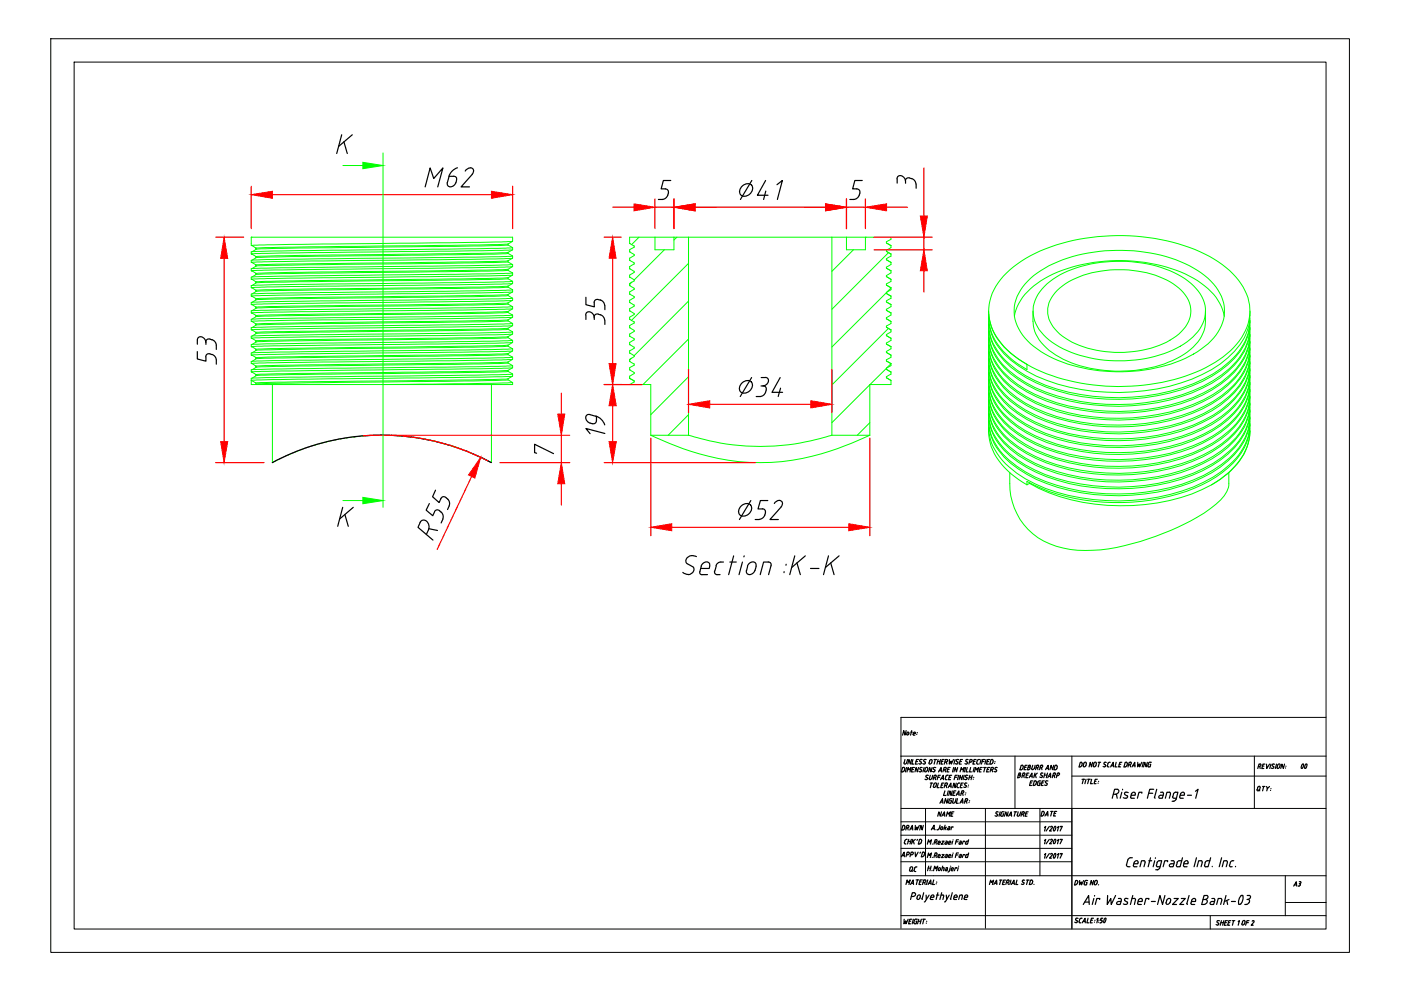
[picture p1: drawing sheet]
<svg xmlns="http://www.w3.org/2000/svg" width="297mm" height="210mm" viewBox="0 0 297 210" stroke-linecap="round" stroke-linejoin="round" font-family="sans-serif">
<!-- layer: 0 -->
<g fill="none" stroke="#0f0" stroke-width=".21">
<path d="M72.7 35.1h8.5M81.2 32.4v75.2M53.3 50.3h.1M53.3 50.3v1.8M53.3 50.3h55.4v.9M54.4 54.6l-1 .6M54.4 56.4l-1 .5M54.4 58.2l-1 .5M54.4 59.9l-1 .6M54.4 52.8l-1 .6M107.7 51.7l-12.1 .3-35.3 .4-5.9 .2-.2 .2M107.7 53.5l-3.3 .2-45.7 .5-4.2 .2h-.3v.2"/>
<path d="M107.7 55.3l-8.1 .2-40.9 .5-4.2 .1-.3 .1v.2M107.7 57.1l-10 .3-40.3 .4-3 .2-.2 .2M107.7 58.9l-10 .2-37.4 .5-5.9 .1-.2 .3M107.7 53.7l1 .6-52.1 .7-3.2 .2h-.1v.4M107.7 51.9l-5.7 .3-38.4 .4-9.2 .2M107.7 53.7l-3 .2-42.9 .5-7.4 .2M107.7 55.5l-53.3 .9M107.7 57.3l-9.2 .3-44.1 .6M107.7 59.1l-9.2 .3-44.1 .5M107.7 55.5l1 .6M107.7 57.3l1 .6M107.7 59.1l1 .5"/>
<path d="M107.7 51.9l1 .6M108.6 52.5l-7.8 .2-46.3 .6-1.2 .1v.4M108.6 56.1l-9.8 .2-43.4 .6h-2l-.1 .1v.4M108.6 57.9l-6 .2-47.2 .5-2 .1-.1 .1v.4M108.6 59.6l-6 .3-48.1 .6h-1.2v.5M108.6 51.2l-6.9 .2-40 .4-8.4 .3 1.1 .6M108.6 54.7l-8.8 .3-33.7 .3-12.8 .3 1.1 .6M108.6 58.3l-46.9 .7-8.4 .2 1.1 .6M108.7 53l-55.4 .8 1.1 .6M108.7 56.5l-8.7 .3-36 .4-10.7 .2 1.1 .6M108.7 52.5v.5M108.7 54.3v.4"/>
<path d="M108.7 56.1v.4M108.7 57.9v.4M108.7 59.6v.5M108.7 53l-1 .5v.2M108.7 54.7l-1 .6v.2M108.7 56.5l-1 .6v.2M108.7 58.3l-1 .6v.2M108.7 51.2l-1 .5v.2M133.5 53.4l1 .6v.2l-1 .5v.5M133.5 53.4h.1M133.5 51.6l1 .6v.2l-1 .6v.4M133.5 51.6h.1"/>
<path d="M133.5 55.2l1 .6v.2l-1 .5v.5M133.5 55.2h.1M133.5 57l1 .5v.2l-1 .6v.5M133.5 57h.1M133.5 58.8l1 .5v.3l-1 .5v.4M133.5 58.8h.1M134 59.8l-.5 .5M135.5 50.3l-1.6 1.6M138.9 50.3v2.7h4v-2.7M140.9 53l-6.4 6.4M143.5 50.3l-.6 .6M146 50.3v42"/>
<path d="M146 55.8l-12.1 12.1M176.4 50.3v42M179.5 50.3v2.7h4v-2.7M180.9 53l-4.5 4.5M183.7 50.3l-.2 .1M187.9 55.1l1 .5M187.9 53.3l1 .5M187.9 58.6l1 .6M187.9 56.9l1 .5M187.9 51.5l1 .6M187.9 51.5v-.2l1-.6v-.4h-55.4v1.3M188.4 53.6l-12 12"/>
<path d="M188.9 53.8v.5l-1 .6v.2M188.9 52.1v.4l-1 .6v.2M188.9 55.6v.5l-1 .5v.3M188.9 57.4v.5l-1 .5v.2M188.9 59.2v.4l-1 .6v.3M212.7 58.5a27.2 27.2 0 0 1 13.6-7.2 44.2 44.2 0 0 1 30.1 3.1 16.7 16.7 0 0 1 8.2 8.7 10.5 10.5 0 0 1-3.1 10.6 29.4 29.4 0 0 1-16.4 7.6 43.8 43.8 0 0 1-26.4-3.5 17.1 17.1 0 0 1-8.5-8.7 10.4 10.4 0 0 1 2.5-10.6zM217.9 59.6a24.4 24.4 0 0 1 14-6.1 35.3 35.3 0 0 1 20.3 2.8 13.2 13.2 0 0 1 7.2 7.9 9.1 9.1 0 0 1-4 9.2 28.2 28.2 0 0 1-16.3 5.4 33 33 0 0 1-18.4-4.3 10.9 10.9 0 0 1-5.7-8.2 8.8 8.8 0 0 1 2.9-6.7zM54.4 61.8l-1 .5M54.4 63.5l-1 .6M54.4 65.3l-1 .6M54.4 67.1l-1 .5M54.4 68.9l-1 .6"/>
<path d="M54.4 70.7l-1 .5M54.4 72.5l-1 .5M54.4 74.3l-1 .5M54.4 76l-1 .6M54.4 77.9l-1 .5M54.4 79.6l-1 .6M107.7 60.7l-12.1 .3-35.3 .3-5.9 .2-.2 .3M107.7 62.4l-8.1 .3-40.9 .5-4.2 .1h-.3v.3M107.7 64.2l-8.1 .3-42.2 .5-3.2 .1v.3M107.7 66l-10 .3-40.3 .5-3 .1-.2 .2M107.7 67.8l-10 .3-37.4 .4-5.9 .2-.2 .2M107.7 69.6l-6.3 .2-45.1 .6h-1.9l-.2 .3"/>
<path d="M107.7 71.4l-8.1 .2-40.9 .5-4.2 .1-.3 .1v.2M107.7 73.2l-50.3 .7-3 .1-.2 .3M107.7 75l-10 .2-40.3 .5-3 .1-.2 .3M107.7 76.8l-12.1 .2-35.3 .4-5.9 .2-.2 .3M107.7 78.5l-6.3 .2-42.7 .5-4.2 .2h-.3v.2M107.7 78.7l1 .6-47.2 .7-8.2 .2v1.3h.7M107.7 75.2v-.2l.9-.6-11 .3-33.7 .3-10.6 .3 1.1 .6M107.7 60.9l-5.7 .2-43.4 .5-4.2 .2M107.7 62.7l-7.4 .2-32.6 .3-13.3 .3M107.7 64.5l-53.3 .8M107.7 66.3l-9.2 .2-44.1 .6M107.7 68l-5.7 .2-47.6 .7"/>
<path d="M107.7 69.8l-5.7 .2-43.4 .5-4.2 .2M107.7 71.6l-7.4 .2-38.5 .5-7.4 .2M107.7 73.4l-53.3 .9M107.7 75.2l-9.2 .2-44.1 .6M107.7 77l-5.7 .2-38.4 .4-9.2 .3M107.7 78.7l-3 .2-42.9 .5-7.4 .2M107.7 60.9l1 .5M107.7 62.7l1 .5M107.7 64.5l1 .5M107.7 66.3l1 .5M107.7 68l1 .6M107.7 69.8l1 .6"/>
<path d="M107.7 71.6l1 .6M107.7 73.4l1 .6M107.7 75.2l1 .5M107.7 77l1 .5M107.7 73.2v.2M108.6 61.4l-7.8 .3-44.2 .5-3.2 .1-.1 .1v.4M108.6 63.2l-52 .8-3.2 .1h-.1v.5M108.6 65l-9.8 .3-43.4 .5-2 .1h-.1v.4M108.6 66.8l-6 .2-47.2 .6-2.1 .1v.5M108.6 68.6l-6 .2-48.1 .6-1.2 .1v.4M108.6 70.4l-7.8 .2-44.2 .5-3.2 .1-.1 .1v.4M108.6 72.2l-9.8 .2-42.2 .5-3.2 .1-.1 .1v.4"/>
<path d="M108.6 74l-9.8 .2-43.4 .5-2 .1h-.1v.5M108.6 75.7l-6 .2-48.1 .6-1.2 .1v.5M108.6 77.5l-7.8 .3-46.3 .5-1.2 .1v.5M108.6 60.1l-6.9 .2-40 .4-8.4 .3 1.1 .6M108.6 63.7l-8.8 .2-35.9 .4-10.6 .3 1.1 .6M108.6 67.3l-13.3 .3-33.6 .3-8.4 .3 1.1 .5M108.6 69l-6.9 .3-41.9 .4-6.5 .2 1.1 .6M108.6 70.8l-8.8 .3-40 .4-6.5 .2 1.1 .6M108.6 72.6l-8.8 .3-35.9 .3-10.6 .3 1.1 .6M108.6 76.2l-6.9 .2-40 .4-8.4 .3 1.1 .6M108.6 78l-6.9 .2-41.9 .5-6.5 .2 1.1 .6M108.6 79.8l-6.4 .2-38.9 .4-10 .2 .9 .6"/>
<path d="M108.7 61.9l-55.4 .9 1.1 .6M108.7 65v.4l-1.8 .2-48.7 .6-4.9 .2 1.1 .5M108.7 79.8l-1 .5v.3l-3 .1-50.3 .7M108.7 61.4v.5M108.7 63.2v.5M108.7 66.8v.5M108.7 68.6v.4M108.7 70.4v.4M108.7 72.2v.4M108.7 74v.4M108.7 75.7v.5M108.7 77.5v.5"/>
<path d="M108.7 79.3v.5M108.7 60.1l-1 .6v.2M108.7 61.9l-1 .5v.3M108.7 63.7l-1 .5v.3M108.7 65.5l-1 .5v.3M108.7 67.3l-1 .5v.2M108.7 69l-1 .6v.2M108.7 70.8l-1 .6v.2M108.7 72.6l-1 .6M108.7 76.2l-1 .6v.2M108.7 78l-1 .5v.2M133.5 62.4l1 .5v.2l-1 .6v.4"/>
<path d="M133.5 60.5l1 .6v.2l-1 .6v.5M133.5 62.4h.1M133.5 60.5l.1 .1M133.5 69.5l1 .6v.2l-1 .5v.5M133.5 73.1l1 .5v.2l-1 .6v.4M133.5 78.4l1 .6v.2l-1 .6v.4M133.5 71.3l1 .5v.3l-1 .5v.5M133.5 64.1l1 .6v.2l-1 .5v.5M133.5 71.3h.1M133.5 67.7l1 .5v.3l-1 .5v.5M133.5 73.1h.1M133.5 74.8l1 .6"/>
<path d="M133.5 74.8l.1 .1M133.5 64.1h.1M133.5 69.5h.1M133.5 67.7h.1M133.5 76.6l1 .6v.2l-1 .6v.4M133.5 78.4h.1M133.5 76.6l.1 .1M133.5 65.9l1 .6v.2l-1 .6v.4M133.5 65.9l.1 .1M133.9 75.9l-.4 .5M134.5 75.4v.2l-1 .6v.4M146 63.8l-11.5 11.6"/>
<path d="M146 71.9l-9.7 9.6M146 79.9l-8 8M187.9 64l1 .6M187.9 62.2l1 .6M187.9 71.2l1 .5M187.9 74.7l1 .6M187.9 72.9l1 .6M187.9 65.8l1 .5M187.9 69.4l1 .5M187.9 76.5l1 .6M187.9 60.5l1 .5M187.9 78.3l1 .6"/>
<path d="M187.9 67.6l1 .6M187.9 78.1v.2M187.9 62.1l-11.5 11.5M187.9 78.1l-3.4 3.4M188.4 69.6l-12 12M188.9 62.8v.4l-1 .6v.2M188.9 61v.4l-1 .6v.2M188.9 71.7v.5l-1 .5v.2M188.9 73.5v.5l-1 .5v.2M188.9 75.3v.4l-1 .6v.2M188.9 64.6v.4l-1 .6v.2M188.9 69.9v.5l-1 .6v.2"/>
<path d="M188.9 68.2v.4l-1 .5v.3M188.9 78.9v.4l-1 .6v.2M188.9 77.1v.4l-1 .6M188.9 66.3v.5l-1 .6v.2M188.9 61.1l-.9 .8M188.9 77.1l-1 1M209.6 66a11.5 11.5 0 0 0 4.7 8.9l3.4 2.4M209.6 66.7a11.2 11.2 0 0 0 4.5 9.2l1.7 1.3 1.9 1.2v-1.1M215.1 67.1a11.3 11.3 0 0 1 5.6-7.6 33.3 33.3 0 0 1 20.8-4 25 25 0 0 1 15.2 6.3 9.7 9.7 0 0 1 2.9 5.3M219 66v2.1a8.9 8.9 0 0 0 4.8 7.2 28 28 0 0 0 19 2.9 18.5 18.5 0 0 0 11.2-5.7 6.8 6.8 0 0 0 1.6-4.4v-2.1M221.4 60.7a20.7 20.7 0 0 1 13.1-5.2 25.7 25.7 0 0 1 17.4 4.1 7.8 7.8 0 0 1 3.6 7.7 11.1 11.1 0 0 1-6.9 7 28.9 28.9 0 0 1-24-.8 9.9 9.9 0 0 1-5.5-6.7 7.2 7.2 0 0 1 2.3-6.1zM224.2 61.6a18.8 18.8 0 0 1 13.1-4.4 20 20 0 0 1 12.7 3.9 5.9 5.9 0 0 1 .5 9.2 18.3 18.3 0 0 1-12.2 4.4 20.4 20.4 0 0 1-13.6-3.9 6 6 0 0 1-2.3-6.6l.5-1.1z"/>
<path d="M265 67.4a11.5 11.5 0 0 1-4.3 9.3 30.4 30.4 0 0 1-15.2 6.8 44.2 44.2 0 0 1-26.1-2.8 17.6 17.6 0 0 1-8.8-7.8 9.5 9.5 0 0 1-1-4.7M265 68.9a11.5 11.5 0 0 1-4.3 9.2 32.8 32.8 0 0 1-17.9 7.3 41.6 41.6 0 0 1-25.4-4.3 15.4 15.4 0 0 1-7.2-7.6 8.1 8.1 0 0 1-.6-3.9M265 70.3a11.5 11.5 0 0 1-4.3 9.3 30.4 30.4 0 0 1-15.2 6.8 44.2 44.2 0 0 1-26.1-2.8 18.1 18.1 0 0 1-8.8-7.8 9.5 9.5 0 0 1-1-4.7M265 71.8a11.5 11.5 0 0 1-4.3 9.3 32.8 32.8 0 0 1-17.9 7.2 41.6 41.6 0 0 1-25.4-4.3 15.4 15.4 0 0 1-7.2-7.5 8.2 8.2 0 0 1-.6-4M265 73.2a11.5 11.5 0 0 1-4.3 9.3 30.4 30.4 0 0 1-15.2 6.9 44.2 44.2 0 0 1-26.1-2.9 17.9 17.9 0 0 1-8.8-7.8 9.1 9.1 0 0 1-1-4.7M265 74.7a11.5 11.5 0 0 1-4.3 9.3 32.8 32.8 0 0 1-17.9 7.2 41.6 41.6 0 0 1-25.4-4.3 15.9 15.9 0 0 1-7.2-7.5 8.2 8.2 0 0 1-.6-4M265 76.2a11.5 11.5 0 0 1-4.3 9.2 30.4 30.4 0 0 1-15.2 6.9 44.2 44.2 0 0 1-26.1-2.8 17.9 17.9 0 0 1-8.8-7.9 9.1 9.1 0 0 1-1-4.7M265 77.6a11.7 11.7 0 0 1-4.3 9.3 32.8 32.8 0 0 1-17.9 7.2 41.6 41.6 0 0 1-25.4-4.3 15.9 15.9 0 0 1-7.2-7.5 8.2 8.2 0 0 1-.6-3.9M265 79.1a11.5 11.5 0 0 1-4.3 9.2 30.4 30.4 0 0 1-15.2 6.9 44.2 44.2 0 0 1-26.1-2.8 17.9 17.9 0 0 1-8.8-7.9 9.1 9.1 0 0 1-1-4.7M265 66a11.9 11.9 0 0 1-4.7 9.9 32.5 32.5 0 0 1-17.6 6.9 41.9 41.9 0 0 1-25-4.1 15.8 15.8 0 0 1-7.2-7.3 9.1 9.1 0 0 1-.9-4.2M265 67.9a12 12 0 0 1-4.7 9.4 33.4 33.4 0 0 1-17.6 7 41.9 41.9 0 0 1-25-4.1 15.2 15.2 0 0 1-7.5-8.1l-.5-1.5-.1-1.9M265 69.4a12 12 0 0 1-4.7 9.4 32.5 32.5 0 0 1-17.6 7 41.9 41.9 0 0 1-25-4.2 15.8 15.8 0 0 1-7.2-7.3 9.1 9.1 0 0 1-.9-4.2"/>
<path d="M265 70.9a12 12 0 0 1-4.7 9.4 33.4 33.4 0 0 1-17.6 6.9 44.2 44.2 0 0 1-23-3.1 18.4 18.4 0 0 1-8.9-7.6 9.4 9.4 0 0 1-1.2-4.9M265 72.3a12 12 0 0 1-4.7 9.4 32.5 32.5 0 0 1-17.6 7 41.9 41.9 0 0 1-25-4.2 15.8 15.8 0 0 1-7.2-7.2 9.1 9.1 0 0 1-.9-4.2M265 73.8a12 12 0 0 1-4.7 9.4 33.4 33.4 0 0 1-17.6 7 44.2 44.2 0 0 1-23-3.2 18.4 18.4 0 0 1-8.9-7.5 9.6 9.6 0 0 1-1.2-5M265 75.3a12 12 0 0 1-4.7 9.3 32.5 32.5 0 0 1-17.6 7 41.9 41.9 0 0 1-25-4.1 15.8 15.8 0 0 1-7.2-7.3 9.1 9.1 0 0 1-.9-4.2M265 76.7a12 12 0 0 1-4.7 9.4 33.4 33.4 0 0 1-17.6 7 44.2 44.2 0 0 1-23-3.1 18.4 18.4 0 0 1-8.9-7.6 9.6 9.6 0 0 1-1.2-5M265 78.2a12 12 0 0 1-4.7 9.3 32.5 32.5 0 0 1-17.6 7 41.9 41.9 0 0 1-25-4.1 15.8 15.8 0 0 1-7.2-7.3 9.1 9.1 0 0 1-.9-4.2M265 79.6a12 12 0 0 1-4.7 9.4 33.4 33.4 0 0 1-17.6 7 44.2 44.2 0 0 1-23-3.1 19 19 0 0 1-8.9-7.6 9.6 9.6 0 0 1-1.2-5M54.2 81.2v.2M54.4 81.4l-.2 .1h26.8M57.8 81.5v16.6a49.4 49.4 0 0 1 46.4 0v-16.6M107.7 80.3l-8.1 .3-35.7 .3-9.7 .3M107.7 80.5l1 .6"/>
<path d="M108.6 81.1l-27.6 .4M108.7 81.1v.4h-27.7M133.5 80.2h.1M133.5 80.2l1 .6M134.5 80.8v.2l-1 .5h4.5v10.8M138 92.3l.4 .2a54.7 54.7 0 0 0 22.8 5.6 55.3 55.3 0 0 0 23.1-5.8h.1M138 92.3h8M146 92.3h.1a49.5 49.5 0 0 0 29.6 .2l.7-.2M146 87.9l-4.3 4.4M176.4 92.3h8M184.4 81.6l-8 8M184.4 89.6l-2.6 2.7"/>
<path d="M187.9 80.1l1 .5M188.9 80.6v.9h-4.5v10.8M209.6 90.6a12.1 12.1 0 0 0 5.5 10.4l2.6 1.8M265 80.5a11.7 11.7 0 0 1-4.3 9.3 32.8 32.8 0 0 1-17.9 7.3 44 44 0 0 1-23.4-3.3 17.6 17.6 0 0 1-8.8-7.8 9.5 9.5 0 0 1-1-4.7M265 82a12.6 12.6 0 0 1-5.9 10.6 37 37 0 0 1-21.8 6.3 39.9 39.9 0 0 1-19.9-4.7 15.4 15.4 0 0 1-7.2-7.5 8.1 8.1 0 0 1-.6-4M265 83.4a11.7 11.7 0 0 1-4.3 9.4 32.8 32.8 0 0 1-17.9 7.2 44 44 0 0 1-23.4-3.3 17.6 17.6 0 0 1-8.8-7.8 9.5 9.5 0 0 1-1-4.7M265 84.9a11.5 11.5 0 0 1-4.3 9.3 32.8 32.8 0 0 1-17.9 7.2 41.6 41.6 0 0 1-25.4-4.3 15.4 15.4 0 0 1-7.2-7.5 8.1 8.1 0 0 1-.6-4M265 86.4a11.5 11.5 0 0 1-4.3 9.2 30.4 30.4 0 0 1-15.2 6.9 44.2 44.2 0 0 1-26.1-2.8 17.6 17.6 0 0 1-8.8-7.9 9.5 9.5 0 0 1-1-4.7M265 87.8a11.5 11.5 0 0 1-4.3 9.3 32.8 32.8 0 0 1-17.9 7.3 41.6 41.6 0 0 1-25.4-4.4 15.4 15.4 0 0 1-7.2-7.5 8.1 8.1 0 0 1-.6-3.9M265 89.3a11.5 11.5 0 0 1-4.3 9.3 30.4 30.4 0 0 1-15.2 6.8 44.2 44.2 0 0 1-26.1-2.8 17.6 17.6 0 0 1-8.8-7.9 9.5 9.5 0 0 1-1-4.7M265 90.8a12.2 12.2 0 0 1-5.4 10.1l-2.7 1.9M265 91.3a11.9 11.9 0 0 1-4.7 9.1l-3.4 2.4"/>
<path d="M265 81.1a12 12 0 0 1-4.7 9.4 31 31 0 0 1-15 6.6 44.6 44.6 0 0 1-25.6-2.8 18.4 18.4 0 0 1-8.9-7.6 9.4 9.4 0 0 1-1.2-4.9M265 82.6a12 12 0 0 1-4.7 9.3 33.4 33.4 0 0 1-17.6 7 42.7 42.7 0 0 1-25-4.1 16.1 16.1 0 0 1-7.2-7.3 9.1 9.1 0 0 1-.9-4.2M265 84a12 12 0 0 1-4.7 9.4 33.4 33.4 0 0 1-17.6 7 41.9 41.9 0 0 1-25-4.2 15.8 15.8 0 0 1-7.2-7.3 9.1 9.1 0 0 1-.9-4.1M265 85.5a12 12 0 0 1-4.7 9.4 33 33 0 0 1-17.6 6.9 41.9 41.9 0 0 1-25-4.1 14.8 14.8 0 0 1-7.5-8.1l-.5-1.5-.1-1.9M265 86.9a12 12 0 0 1-4.7 9.4 33.4 33.4 0 0 1-17.6 7 41.9 41.9 0 0 1-25-4.2 15.8 15.8 0 0 1-7.2-7.2 9.1 9.1 0 0 1-.9-4.2M265 88.4a11.8 11.8 0 0 1-4.7 9.3 32.5 32.5 0 0 1-17.6 7 41.9 41.9 0 0 1-25-4.1 15.8 15.8 0 0 1-7.2-7.3 9.1 9.1 0 0 1-.9-4.2M265 89.8a11.7 11.7 0 0 1-4.7 9.4 32.5 32.5 0 0 1-16.3 6.8 44.1 44.1 0 0 1-24.8-3.2l-1.5-.7v.7M72.7 106.1h8.5M214.1 100.2a15 15 0 0 0 3.8 12 17.3 17.3 0 0 0 13.8 4.5 53 53 0 0 0 22-7 16.5 16.5 0 0 0 6.4-5.5 6.4 6.4 0 0 0 .4-4M218.3 102.5a41.8 41.8 0 0 0 27.1 4.1 36.1 36.1 0 0 0 11.5-3.8M218.3 102.5l-.6 .3M218.3 102.4v.1"/>
</g>
<g fill="none" stroke="#f00" stroke-width=".25">
<path d="M53.3 39.5v9M108.7 39.5v9M195.9 35.6v10.2M45.7 50.3h6M47.5 54.8v38.8M57.8 41.3h46.4M128.1 50.3h3.6M129.9 54.7v22.4M129.9 43.9h4.5M138.9 43.9h4M138.9 42.2v6.3M142.9 42.2v6.3"/>
<path d="M147.4 43.9h27.6M179.5 42.2v6.3M179.5 43.9h4M183.5 42.2v6.3M185.3 50.3h12.4M185.3 53h12.4M188 43.9h4.4M195.9 50.3v2.7M195.9 57.4v4.5M146 78.3v9.2M176.4 78.3v9.2M45.7 98.1h10.3"/>
<path d="M77.1 92.4a49 49 0 0 1 26.4 5.3M82.9 92.3h37.9M106 98.1h14.8M119 83.4v4.4M119 92.3v5.8M128.1 81.5h8.1M128.1 98.1h32.1M129.9 86v7.6M138 92.9v20.7M150.5 85.7h21.4M184.4 92.9v20.7M100 101l-7.3 15.5"/>
<path d="M119 102.6v4.5M142.4 111.8h37.6"/>
</g>
<g fill="#f00" stroke="#f00" stroke-width=".21">
<path d="M46.8 93.6h1.5l-.8 4.5z"/>
<path d="M47.5 50.3l.8 4.5h-1.5z"/>
<path d="M119 98.1l.7 4.5h-1.4z"/>
<path d="M118.3 87.8h1.4l-.7 4.5z"/>
<path d="M101.9 97l-1.2 4.3-1.4-.6z"/>
<path d="M104.2 40.6l4.5 .7-4.5 .7z"/>
<path d="M53.3 41.3l4.5-.7v1.4z"/>
<path d="M138 111.8l4.4-.8v1.5z"/>
<path d="M180 111l4.4 .8-4.4 .7z"/>
<path d="M171.9 85l4.5 .7-4.5 .8z"/>
<path d="M146 85.7l4.5-.7v1.5z"/>
<path d="M195.9 53l.7 4.4h-1.5z"/>
<path d="M195.1 45.8h1.5l-.7 4.5z"/>
<path d="M175 43.2l4.5 .7-4.5 .8z"/>
<path d="M142.9 43.9l4.5-.7v1.5z"/>
<path d="M134.4 43.2l4.5 .7-4.5 .8z"/>
<path d="M183.5 43.9l4.5-.7v1.5z"/>
<path d="M129.1 77.1h1.5l-.7 4.4z"/>
<path d="M129.9 50.3l.7 4.4h-1.5z"/>
<path d="M129.1 93.6h1.6l-.8 4.5z"/>
<path d="M129.9 81.5l.8 4.5h-1.6z"/>
</g>
<g fill="none" stroke="#000" stroke-width=".25">
<path d="M72.4 28.6l-1 4M72.9 30.1l.7 2.5M74.7 28.6l-2.9 2.4M90.1 39.6l1.1-4 .8 2.2 1.9-2.2-1.1 4M96.7 38.7a1.08 1.08 0 0 1-1.8 .7l-.1-.7M96.8 38.3a.61 .61 0 0 0-.1-.7 .61 .61 0 0 0-.6-.2h-.9l-.4 1.3M96.8 38.3l-.1 .4M97 35.6a2.86 2.86 0 0 0-1.8 1.7M99.7 35.6a1.28 1.28 0 0 0-1.1 .7M99.7 35.6a.75 .75 0 0 1 .7 .5 .75 .75 0 0 1-.3 .8l-2.3 2.7h1.7M142.2 38.3h-1.6l-.4 1.7 .8 .1a.77 .77 0 0 1 .7 .4 .77 .77 0 0 1-.1 .9 1.28 1.28 0 0 1-1.2 .9M157.4 39.4a1.19 1.19 0 0 1 1.3-.5 1.19 1.19 0 0 1 .9 1.1 1.66 1.66 0 0 1-2.6 1.3 1.35 1.35 0 0 1 .4-1.9z"/>
<path d="M159.4 38.3l-2.4 4M162.3 38.3l-1.7 3.1h2.2M164.7 39.2l1.2-.9-1.1 4M182.8 38.3h-1.6l-.4 1.7 .8 .1a.77 .77 0 0 1 .7 .4 .77 .77 0 0 1-.1 .9 1.28 1.28 0 0 1-1.2 .9M190.2 37.9a.8 .8 0 0 1 .7-.7 .8 .8 0 0 1 .8 .5l.2 .3 .1 .9M190.2 37.9v.9M192.9 37.7a.66 .66 0 0 0-.9 .7M192.9 37.8l.4 .1M193.3 37.9a1.28 1.28 0 0 1 .9 1.1M194.2 39v.9M139.6 42.3h.9M162.4 40.5l-.5 1.8"/>
<path d="M180.2 42.3h.9M41.8 74.5v1.6l1.9 .5v-.9M41.8 72.1v.9M41.8 72.1a.8 .8 0 0 1 .7-.7 .8 .8 0 0 1 .9 .5l.2 .3 .1 .8M44.5 75a.66 .66 0 0 0-.9 .7M44.5 71.9a.66 .66 0 0 0-.9 .6M44.5 75.1a1.37 1.37 0 0 1 1.4 1.2M44.5 71.9a1.37 1.37 0 0 1 1.4 1.3M45.9 73.2v.9M45.9 76.3v.9M124.2 66.8a.8 .8 0 0 1 .7-.7 .8 .8 0 0 1 .8 .5l.3 .7M124.2 63v1.6l1.8 .5v-.9"/>
<path d="M124.2 66.8v.9M126 67.3v.4M126.9 66.6a.66 .66 0 0 0-.9 .7M126.9 63.5a.66 .66 0 0 0-.9 .7M126.9 66.6l.4 .2M126.9 63.5l.4 .1M127.3 66.7a1.28 1.28 0 0 1 .9 1.2M127.3 63.6a1.28 1.28 0 0 1 .9 1.1M128.2 64.8v.9M128.2 67.9v.9M104.2 98.1a49.1 49.1 0 0 0-46.5 0M113.8 96.1l-.5-.1v-1.8l4.1 2"/>
<path d="M125.1 87.9a.76 .76 0 0 0-.9 .4 .76 .76 0 0 0 .3 1 1.28 1.28 0 0 0 1.9 .2l.1-.3M125.1 87.9l1.2 .4M126.3 88.2l1.2 .7 .7 1.2M126.5 88.3v.9M128.2 91.9l-4-1.1 .9 1.1M157.4 81.1a1.19 1.19 0 0 1 1.3-.4 1.19 1.19 0 0 1 .8 1 1.66 1.66 0 0 1-2.5 1.3 1.35 1.35 0 0 1 .4-1.9zM159.4 80.1l-2.5 4M160.3 84.1h.9M161.3 81.8h.5M161.4 80.1h.9M161.8 81.8a.66 .66 0 0 1 .6 .9M162.3 80a.8 .8 0 0 1 .7 .7 .8 .8 0 0 1-.5 .9l-.7 .2"/>
<path d="M162.4 82.7a1.46 1.46 0 0 1-1.2 1.4M165.4 80.1l-1.7 3.1h2.2M165.5 82.3l-.5 1.8M72.7 107.6l-1.1 4M73.1 109.1l.7 2.5M74.9 107.6l-2.9 2.4M89.1 110.8a1.05 1.05 0 0 1 1.2-.4 1.05 1.05 0 0 1 .7 1.1l-.2 .8M89.1 110.8l-.5 1 3.2 2.7M90.9 112.3l-.5 1M90.9 112.1l1.9 .4M91 106.8l-.6 1.4 1.4 1.1 .3-.8M92.3 103.9l-.6 1.4 1.4 1.3 .4-.9a.66 .66 0 0 1 1.1-.2"/>
<path d="M93.2 108.3a.66 .66 0 0 0-1.1 .2M93.2 108.3a1.38 1.38 0 0 1 .7 1.7M93.9 110.1l-.4 .8M94.6 105.5l.3 .3M94.9 105.8a1.58 1.58 0 0 1 0 2.2M145.8 119.5l1 .6M146.6 117.8a1.04 1.04 0 0 0-1 .6 1.04 1.04 0 0 0 .1 1.1M146.6 117.8l1.1 .2M151.9 120l-.3 1.1M153.4 119.2a1.27 1.27 0 0 0-1.6 .8M154.7 119.2h1.4M155.5 117.9l-1 3.9"/>
<path d="M157.2 107.2a1.19 1.19 0 0 1 1.3-.4 1.19 1.19 0 0 1 .9 1 1.66 1.66 0 0 1-2.6 1.3 1.35 1.35 0 0 1 .4-1.9zM157.4 119.2l-.7 2.6M157.8 117.9l-.1 .2M159.2 106.1l-2.4 4.1M160.1 110.2h.9M161.6 107.9a.66 .66 0 0 1 .7 .9M162.1 109.2a1.28 1.28 0 0 1-1.1 .9M162.3 108.8l-.1 .4M162.8 106.1h-1.6l-.5 1.8h.9M162.9 119.2a.59 .59 0 0 1 .6 .8l-.5 1.8M162.9 119.2h-1l-.7 2.6M164.2 106.8a.89 .89 0 0 1 .8-.7 .89 .89 0 0 1 .9 .7l-.3 .7"/>
<path d="M165.6 107.5l-2.3 2.7h1.7M166.7 119.6l-.1 .2M168.5 117.9l-1.1 3.9M169 119.3l.7 2.5M170.7 117.9l-2.8 2.4M175.7 117.9l-1.1 3.9M176.1 119.3l.7 2.5M177.9 117.9l-2.9 2.4M146.8 120.1a1.05 1.05 0 0 1 .1 1.3 1.05 1.05 0 0 1-1.3 .4l-.8-.4M148.4 121.2a.47 .47 0 0 0 .5 .7M148.6 120.5h1.8a.89 .89 0 0 0-.6-1.4 1.28 1.28 0 0 0-1.1 .9l-.3 1.2M148.9 121.8h1.1"/>
<path d="M151.5 121.1a.59 .59 0 0 0 .6 .7M152.1 121.8h.6M160.3 120a.76 .76 0 0 0-.4-.9 .76 .76 0 0 0-1 .3 2.24 2.24 0 0 0-.5 2.2 1.08 1.08 0 0 0 1.7-.7M160.3 120.1l-.2 .8M166.3 121.2l-.1 .2M171.8 120.5h1.8M192.1 154.9l-.2 1-.3-1-.2 1M192.2 155.6l.2 .2 .3-.2M192.3 155.4l.2-.2 .2 .2M192.3 155.4l-.1 .3M192.7 155.4v.3M193.1 155.2h.3"/>
<path d="M193.3 154.9l-.2 1M193.6 155.7l.1 .1M193.7 155.4l.2-.2 .2 .2M193.7 155.4l-.1 .3M193.7 155.9h.3M194.1 155.4l-.5 .1M194.4 155.7h.1M194.5 155.3v.1M191.6 162.7l.2 .3-.2 .5-.2 .1M191.6 175l.2 .3M191.6 162.7h-.2l-.3 1h.3M191.7 175h-.3l-.3 1 .6-.2 .2-.5"/>
<path d="M191.9 161l-.2 .8M191.9 178.9h.2M192.2 178h.1M192.2 178l-.3 .2-.2 .5 .2 .2M192.2 161.7l-.3 .3-.2-.3M192.2 162.7l-.2 1M192.3 163.7l.2-1 .2 .5 .5-.5-.3 1M192.4 161l-.2 .8M192.5 175.6v.4M192.5 175l.2 .1-.1 .3-.5 .2M192.5 175h-.2l-.3 1M192.5 178.4h.6"/>
<path d="M192.7 178l-.3 .9M192.9 176l.5-1 .1 1M193 175.7h.5M193.2 178l-.3 .9M193.3 161l-.3 1-.3-1-.2 1M193.4 163.2h.3M193.5 178l-.2 .9M193.6 161l-.3 1h.4M193.6 178.4l.2 .5M193.9 162.7h-.4l-.3 1h.4M194.1 175l-.1 1 .4-.7 .1 .7 .4-1M194.1 178l-.7 .6"/>
<path d="M194.2 161.5h.3M194.5 178l-.1 .2M194.7 161h-.4l-.2 1h.4M194.7 162.7l-.2 1-.3-1-.2 1M194.8 163.5l.3 .2M195 161.5l.3 .1M195.2 178l.2 .3M195.2 178h-.2l-.3 .9 .5-.1 .2-.5M195.2 161l-.2 .2 .1 .2M195.3 161l.2 .1M195.3 161.6l-.1 .3h-.4M195.5 162.8l-.5 .1 .4 .4-.3 .3"/>
<path d="M195.8 175l-.3 1-.2-1-.3 1M195.9 161.5l.3 .1M195.9 162.7l-.2 1M196.1 161l-.3 .2 .1 .2M196.1 165.2l.3 .1M196.1 161l.3 .1M196.1 161.6v.3h-.5M196.6 164.4l-.3 .3 .4 .2M196.6 163.4l-.4 .3-.2-.3M196.6 164.4h.2M196.6 164.9l.1 .2-.3 .2M196.6 179l.3-.9 .1 .5 .5-.5-.3 .9"/>
<path d="M196.7 163l-.1-.3h-.2l-.3 .7M196.7 163l-.1 .4M197.1 161.3l-.1 .5M197.2 164.4l-.2 .8 .3 .1 .2-.3M197.2 166h.6M197.5 175.9l.5-.9 .1 .9M197.5 161.7l-.4 .3-.1-.3M197.5 166l-.3 1M197.6 161.3l-.2-.3-.3 .3M197.6 162.7l-.2 1-.3-1-.2 1M197.6 161.3l-.1 .5M197.6 175.7h.5"/>
<path d="M197.7 178.9v.1M197.7 163.5l.3 .2M197.8 164.4l-.2 .7M197.9 166.7v.2l.5-.1 .1-.8-.4 .1-.2 .6M198 163.1l.2 .2M198 161h.6M198.2 163.2v.3l-.2 .1M198.3 164.9v.4M198.3 161l-.3 1M198.3 164.3l.2 .2-.1 .2-.5 .2M198.3 164.4h-.2l-.3 .9M198.4 162.8h-.4l-.1 .3"/>
<path d="M198.4 175.9h.1M198.4 178.6l.1 .4M198.5 178l.2 .1-.1 .3-.5 .2M198.5 178.1h-.2l-.3 .9M198.7 175.9h.2M198.8 161.5h.5M198.8 164.8h.4M198.8 178.8l.2 .2h.3M198.9 161l-.3 1M198.9 178.5l.3-.2 .2 .4h-.5M198.9 166l-.2 1h.4M198.9 178.6v.3"/>
<path d="M199 163.7l.5-1 .1 1M199.2 163.4h.4M199.3 170.3l.5-1 .1 1M199.3 175l-.2 .7-.3 .2M199.4 164.4h-.5l-.2 .9M199.4 165.3l.6-.9v.9M199.4 161l-.2 1M199.4 175.7l.2 .2 .2-.2M199.4 170.1h.5M199.5 175.5l.2-.2 .2 .2M199.5 175.5l-.1 .2M199.6 165.1h.4"/>
<path d="M199.6 166.5h.3M199.6 172.1l-.2 1-.3-1-.3 1M199.6 161.5h.3M199.7 173.1l.6-1v1M199.7 178.4h.5l-.6 .6h.4M199.8 172.8h.5M199.9 175.5v.2M200 163.2h.3M200.1 166h-.4l-.3 1h.5M200.2 161h-.5l-.2 1h.4M200.3 166.5h.2l.2 .5M200.3 167.7l-.3 1h.5"/>
<path d="M200.3 161.6h.3M200.4 163.2l.1 .5M200.4 175l-.3 .9M200.4 175.5l.1 .4M200.4 162.7l.2 .3-.3 .2M200.5 162.7h-.3l-.3 1M200.5 166.5l.3-.1v-.4h-.4l-.2 1M200.5 178.4h.3v.1M200.5 178.7h.3M200.6 161.6l.2-.2 .1-.3-.4-.1-.3 1M200.6 173.1l.3-1 .2 .5 .4-.5-.2 1M200.6 161.6l.2 .4"/>
<path d="M200.7 175.4l-.5 .2M200.8 164.4h.3M200.9 164.3l-.4 .3-.1 .5v.2h.4M200.9 178.6l-.1 .4h-.5l.2-.3M200.9 163.2h.3M201 167l.6-1v1M201 169.3l-.2 1-.3-1-.3 1M201.1 167.7l-.3 1M201.1 175.3h.3l-.1 .6h-.4v-.3h.5M201.1 170l.2 .3M201.2 178.5l.2-.2 .2 .2M201.2 178.6l-.1 .4h.4"/>
<path d="M201.2 166.7h.4M201.3 164.8h.3M201.3 169.6l-.2 .5M201.3 161v1l.3-.6 .1 .6 .5-1M201.4 162.7h-.4l-.2 1h.4M201.6 169.8h.1l-.1 .5h-.2M201.6 169.3l-.4 .3M201.6 178.6v.1h-.5M201.6 169.3h.3M201.7 172.6h.3M201.8 164.4h-.4l-.3 .9h.4M201.9 167.7l-.3 1-.2-1-.3 1"/>
<path d="M202 178.4l-.2 .6M202.1 175.4l-.3-.1-.2 .6M202.1 178.1h.1M202.1 168.1h.4M202.2 169.3l-.2 .8M202.2 162.7l-.3 1M202.2 172.1h-.4l-.2 1h.4M202.4 164.8h.4M202.5 170l-.4 .3-.2-.3M202.5 161l-.3 1M202.7 167.7h-.5l-.2 1h.4M202.7 168.7l.6-1v1"/>
<path d="M202.7 169.3l-.2 .8M202.7 178.5h.4M202.7 166l-.2 1-.3-1-.2 1M202.8 161.5l.3 .3-.3 .2-.3-.1M202.9 168.4h.4M202.9 166.7l.1 .3M203 164.4h-.5l-.2 .9M203 169.3l-.3 1h.5M203 162.7l-.2 1-.3-1-.3 1M203 167h.3M203.2 178.1h-.4l-.3 .9M203.3 164.4l-.3 .9"/>
<path d="M203.3 161.1h-.5v.3M203.3 166h.2M203.3 166l-.3 .3-.1 .5M203.5 170.3l.6-1v1M203.5 178.4h.3v.1M203.6 163.7l.2-1 .2 .5 .4-.5-.2 1M203.6 161.5h.2M203.7 170.1h.4M203.7 166.5h.3M203.8 168.2h.3M203.8 178.7h-.4v.3M203.8 178.6l-.1 .4h-.2"/>
<path d="M204.1 161h-.5l-.2 1h.4M204.1 168.2l.1 .5M204.1 164.4l-.3 .9-.2-.9-.3 .9M204.2 167.6l.2 .3-.4 .3M204.2 167.7h-.3l-.2 1M204.2 166h-.4l-.2 1h.4M204.3 166.9l.3 .1M204.4 164.4l-.2 .9M204.5 178.5v-.1h-.3l-.2 .6M204.5 165.2l.3 .1M204.6 166.4l.2 .2M204.6 169.9h.3"/>
<path d="M204.7 168.5h.1M204.7 178.8l.1 .2M204.7 162.7l-.2 1M204.8 168.1h-.1M204.8 169.9l.3-.2v-.3l-.4-.1-.2 1M204.8 166.5l.1 .3-.3 .1M204.8 161.5l.3 .1v.2l-.2 .2-.3-.1M204.9 169.9l.1 .4M204.9 164.4l-.2 .3 .3 .2M205 164.4h.2M205 164.9v.2l-.2 .2M205 166.1h-.4v.3"/>
<path d="M205.1 162.7l-.3 1h.4M205.2 166.8v.1M205.3 161.1h-.4l-.1 .3M205.3 178.4h-.4l-.2 .4M205.3 166.5h.1M205.4 178.1l-.3 .9h-.2M205.5 170.1v.1M205.5 164.8h.5M205.5 161.6h.3M205.6 169.8h-.1M205.6 164.4l-.2 .9M205.8 161.6l.3-.2v-.3l-.4-.1-.3 1"/>
<path d="M205.8 162.7l-.3 1h.5M206.1 164.4l-.2 .9M206.3 165.2h.1M206.4 161.5h.3M206.5 164.8h-.1M206.6 162.7l-.3 1M206.6 163.7l.3-1 .2 .5 .4-.5-.3 1M206.9 161h-.4l-.2 1h.4M207.2 162h.2M207.7 161l-.5 .3-.1 .4 .1 .3M207.7 163.2h.3M208 161l-.3 1"/>
<path d="M208.2 161.5h.4M208.3 162.7h-.5l-.2 1h.4M208.5 162.7h.6M208.8 161h-.5l-.2 1M208.8 162.7l-.2 1M209.1 161l-.3 1M209.3 161.5h.3M209.3 163.2h.3M209.8 161h-.4l-.3 1h.5M209.9 162.7h-.5l-.3 1h.5M210.3 161l.3 .3M210.3 163.2l.2 .5"/>
<path d="M210.4 161h-.3l-.2 1h.2M210.4 162.7h-.2l-.3 1M210.4 162.7l.2 .1-.1 .3-.5 .1M210.6 161.3l-.2 .6-.3 .1M210.8 163.5l.2 .2M210.9 161.8v.1M211 161.5h.1M211.2 162.7l.2 .1M211.2 162.7l-.3 .3 .4 .3M211.2 172.5l.3 .2M211.2 163.2l.1 .3-.2 .1M211.4 172.1l.2 .1"/>
<path d="M211.4 172.1l-.2 .2v.2M211.5 172.6l-.1 .4-.4-.1M212.1 172.1l-.3 1M212.1 172.8l.2 .3M212.3 172.4l-.1 .4M212.6 172.1l-.3 .3M212.7 172.6h.1l-.1 .5h-.3M212.7 172.1h.2M213.8 172.1l-.3 1-.3-1-.2 1M213.8 173.1l.6-1 .1 1M214 172.8h.4M215 172.1h.6"/>
<path d="M215.3 172.1l-.3 1M215.9 172.1l-.2 .8 .2 .2 .2-.2 .3-.8M215.9 164.3h.3M216.1 164.3l.2 .3-.3 .2M216.2 163.9l.2 .2-.3 .2M216.3 163.9h-.3l-.3 1h.3M216.5 163.2h-.2l.2-.9 .2-.1 .3 .4-.2 .5-.3 .1M216.6 172.6l.5-.1v-.4h-.4l-.2 1M216.7 164.5h.3M216.9 172.6l.1 .5M217.1 164.5v.4M217.1 163.9l.2 .2-.3 .3"/>
<path d="M217.1 163.9h-.2l-.3 1M217.2 162.7h.4M217.5 172.6h.3M217.6 164.3h.3M217.8 162.3h-.4l-.3 .9h.4M218 172.1h-.4l-.3 1h.4M218 162.7h.2M218.2 163.9h-.5l-.2 1h.4M218.2 164.9l.6-1v1M218.2 162.6l.2 .3-.3 .3M218.3 162.2l.2 .3-.3 .2M218.4 162.3h-.3l-.3 .9h.3"/>
<path d="M218.4 164.6h.4M218.5 166h.3M219 165.6h-.5l-.2 .9h.4M219 162.3l-.2 .6M219.4 163.9l-.2 1M219.5 162.3l-.3 .8-.4 .1-.1-.3M219.5 165.5l.2 .2-.1 .5M219.5 165.6h-.2l-.3 .9h.4l.2-.3M219.5 164.3l.2 .6M219.6 162.8h.3M219.9 163.9l-.6 .6M220 162.8l.1 .4"/>
<path d="M220 162.2l.2 .3-.3 .3M220.1 162.3h-.3l-.2 .9M220.1 165.9l-.1 .4M220.4 166h.2l-.2 .5h-.4l-.1-.2M220.5 162.8h.3M220.7 165.6h-.5l-.2 .2M220.8 162.8l.1 .4M220.9 166h.3M220.9 162.2l.2 .3-.4 .3M220.9 162.3h-.2l-.3 .9M220.9 164.5v.3l-.5-.1M221.1 163.9l-.4 .2 .3 .4"/>
<path d="M221.2 172l.2 .2-.1 .5M221.2 172h-.2l-.3 1h.3M221.3 172.7l-.4 .3M221.4 165.6h-.4l-.3 .9h.5M221.4 164.3h.6M221.5 175.4l.2-.2-.2 1M221.5 178.2l.2-.2-.2 .9M221.5 173l.6-1 .1 1M221.5 163.9l-.2 1M221.7 163.2l.5-.9 .1 .9M221.7 172.8h.5M221.8 166l.2 .4-.2 .1-.3-.1"/>
<path d="M221.8 162.9h.5M222.1 163.9l-.3 1M222.1 164.9l.6-1 .1 1M222.2 165.6h-.4l-.1 .3M222.3 164.6h.5M222.5 175.2l-.7 1M222.5 178l-.7 .9M222.7 175.3l.4-.1v.3M222.7 178.1l.4-.1v.3M222.8 172h.5M223 172l-.2 1M223.1 175.6l-.6 .6h.4"/>
<path d="M223.1 178.3l-.6 .6h.4M223.2 164.5h.3M223.4 162.3l-.2 .9-.3-.9-.3 .9M223.5 172.5h.3M223.5 164.5l.1 .4M223.6 163.9l.2 .2-.4 .3M223.6 175.3l-.2 .8M223.6 178l-.2 .8M223.6 163.9h-.2l-.3 1M223.8 175.2l-.2 .1M223.8 178h-.2M223.8 175.3v.5l-.2 .3h-.2"/>
<path d="M223.8 178v.6l-.2 .2h-.2M223.9 162.2l.2 .2v.5M224 162.3h-.3l-.3 .9h.5l.2-.3M224 172h-.4l-.2 1h.4M224 164.5h.3M224.2 175.4l.3-.2-.3 1M224.2 178.2l.3-.2-.3 .9M224.4 163.9l.2 .2-.3 .3M224.5 163.9h-.3l-.2 1M224.8 175.3v-.1h.4l-.4 1M224.8 178.1l.4-.1-.4 .9M229.2 161.6l.3 .3-.2 .5-.3 .2"/>
<path d="M229.2 161.6h-.2l-.2 1h.2M229.4 165.2h.6M229.7 165.2l-.2 1M230.3 165.2l-.3 1M230.3 161.9l-.1-.3-.4 .1-.1 .8 .3 .1 .2-.3M230.3 161.9l-.1 .4M230.6 165.2h.6M230.9 165.2l-.3 1M231.5 165.2l-.3 1h.4M231.7 161.6l-.3 1-.2-1-.3 1M232.1 165.7h.3M232.3 162.3l-.3 .3-.2-.3"/>
<path d="M232.4 161.9v-.3l-.4 .1-.2 .6M232.5 161.9l-.2 .4M232.6 165.2h-.4l-.2 1h.4M232.8 161.6h.6M232.8 166v.1M232.9 165.7h.1M233.1 161.6l-.3 1M233.9 162.5l.3 .1M234.1 162.1l.3 .2-.2 .3M234.3 161.6l.3 .1M234.3 161.6l-.2 .2v.2M234.8 162.3l.1 .3"/>
<path d="M234.9 161.9l-.1 .4M235 162.6h.1M235.2 161.6l-.3 .3M235.2 161.6h.2M235.5 162.6l.5-1 .1 1M235.6 162.3h.5M236.1 168.4h.5M236.7 161.6l-.3 1h.4M236.7 168.4l.2 .8M236.8 167.3l.3 .1a.61 .61 0 0 1 0 .7 .61 .61 0 0 1-.6 .3M236.9 167.3h-.6l-.5 1.9M237.3 162.1h.3"/>
<path d="M237.8 161.6h-.4l-.2 1h.4M237.8 168l-.3 1.2M238 167.3v.2M238.5 168.5l.6 .4a.55 .55 0 0 1-.9 .2M238.8 161.6l.2 .3M238.8 161.6h-.2l-.3 1h.3M239 161.9l-.2 .5-.2 .2M239.2 168.1l-.3-.1a.36 .36 0 0 0-.5 .3l.1 .1M239.3 162.2h.2M239.5 162.1l.3-.1v-.4h-.4l-.2 1M239.6 162.2l.1 .4M239.7 168.9l.1 .3h.7"/>
<path d="M239.9 168.4l-.2 .6M240 162.6l.6-1v1M240.2 162.3h.4M240.7 168.4l-.1-.4a.55 .55 0 0 0-.7 .4M240.7 168.4v.2h-.9M241.2 161.6v1l.4-.6v.6l.5-1M242.1 168.2v-.2h-.6l-.4 1.2M242.4 161.6l-.2 1M243.3 161.6l-.3 1-.3-1-.2 1M243.5 161.9l-.1 .4M243.6 168.2h.8M243.8 162.1h.2l-.1 .5h-.5l-.1-.3"/>
<path d="M243.8 161.6l-.3 .3M243.9 161.6h.2M244.6 167.3h-.8l-.5 1.9M245.3 167.3l-.5 1.7 .1 .2M246.1 168h.5l.1 .3-.3 .9h-.5M246.6 168.6l-.8 .2-.1 .3 .2 .1M247.1 169.2l.3-1.2h.7l.1 .1-.3 1.1M248.5 169.9h.4M248.6 168.9v.1l.3 .2M248.7 168.9l.2-.7 .8-.2-.3 1.5M248.9 169.2h.5M249.3 169.5l-.5 .4"/>
<path d="M250.2 168.6h.9l-.1-.6a.52 .52 0 0 0-.7 .4l-.2 .7 .3 .1M250.4 169.2h.5M251.8 168.6h.8M253.5 167.8l.5-.5-.5 1.9M266.7 167l-.2 .4M266.8 162.5h.3M266.9 167.5l.2 .2M267.1 167.4l-.4 .3-.2-.3M267.1 162.5l.1 .4M267.2 162l.1 .2-.3 .3M267.2 167l-.2-.3-.4 .3M267.2 162h-.3l-.2 .9"/>
<path d="M267.2 167l-.1 .4M267.6 162.4h.4M267.7 166.8h.5M267.9 166.8l-.2 .9M268.2 162h-.4l-.3 .9h.4M268.5 162l.1 .9 .6-.9M268.5 166.8l.2 .4 .5-.4M268.7 167.2l-.1 .5M269.4 167.6h.1M269.5 162l-.3 .9M269.5 167.2h.1M270 162l-.3 .3 .4 .3"/>
<path d="M270 162h.2M270 162.5v.4l-.5-.1M270.7 162l-.3 .9M270.9 162.3l-.1 .4M271.4 162.2l-.2-.2-.3 .2M271.4 162.3l-.3 .6h-.3l-.1-.2M272.3 162l-.2 .9-.3-.9-.3 .9M272.6 162.8v.1M272.6 162.4v.1M276.1 162.9h-.2M276.1 162.9l.3-.6-.1-.3-.3 .3-.1 .6M277.1 162l-.1 .6-.3 .3a.55 .55 0 0 1 .4-.9"/>
<path d="M191.1 181.7l.6-1v1M191.3 181.4h.4M191.7 194.9v1l.3-.7 .1 .7 .4-1M192.1 187.5l.2-.9 .2 .5 .5-.5-.3 .9M192.6 180.7h-.3l-.2 1M192.6 180.7l.2 .1-.1 .3-.5 .1M192.8 195.3h.3M193 184.1l-.2 .4M193.1 187.5l.5-.9 .1 .9M193.2 184.6l.2 .2M193.2 187.3h.4M193.3 194.9h-.4l-.3 1h.5"/>
<path d="M193.4 184.5l-.4 .2-.2-.2M193.4 180.7h-.2l-.3 1M193.5 180.7l.1 .1v.3l-.5 .1M193.5 184l-.2-.2-.4 .2M193.5 184.1l-.1 .4M193.6 194.9l-.2 1M193.8 184.5l.1 .2M193.8 189.3h.2a.44 .44 0 0 1 .1 .5 .44 .44 0 0 1-.5 .3h-.4M193.9 189.3h-.5l-.3 1.4M193.9 184.1l-.1 .4M194 184.8h.2M194 180.7l.1 1 .6-1"/>
<path d="M194.2 195.3h.2l-.2 .6-.4-.1-.1-.2M194.2 194.9h.3M194.2 183.8l-.3 .3M194.2 194.9l-.3 .1-.1 .6M194.2 183.8h.2M194.2 186.6h.6M194.5 186.6l-.2 .9M194.6 189.9l.3-.2 .2 .2-.1 .7-.4 .1-.2-.1zM194.7 195.3h.5M194.8 194.9l-.3 1M195 187h.3M195.2 180.7l-.2 .2"/>
<path d="M195.3 194.9l-.2 1M195.4 190.5l.2 .2M195.6 186.6h-.5l-.3 .9h.5M195.6 194.9h.6M195.7 187.1l.5-.1v-.4h-.4l-.2 .9M195.8 180.7l.2 .1-.1 .6M195.8 180.7h-.2l-.3 1 .4-.1 .2-.2M195.8 189.3l-.3 1.2M195.9 194.9l-.3 1M196 187.1l.1 .4M196.4 189.8v.9M196.4 195.7h.1"/>
<path d="M196.5 195.3v.1M196.6 181.8l.3-1 .1 .6 .5-.6-.3 1M196.7 186.6l-.3 .9M196.8 187.5l.5-.9 .1 .9M196.8 184.1h.5M196.9 187.3h.5M196.9 183.6l-.2 1M197 189.8l-1 1.4M197.3 190.2h.7v-.3l-.2-.2-.3 .2-.3 .6 .2 .2M197.4 183.6l-.2 1M197.5 190.7h.3M197.6 184.5v.1"/>
<path d="M197.7 181.8h.1M197.9 184.6l.3-1 .1 .6 .5-.6-.2 1M198 186.6l-.3 .9h.4M198.1 181.4l.5-.1v-.4l-.3-.1-.3 1M198.4 181.4l.1 .4M198.5 187.4h.1M198.6 189.8h.5M198.6 187v.1M198.8 181.6l.5 .2M198.9 189.3l-.4 1.4M198.9 181.5h.5l-.1-.3h-.3l-.1 .5M199 184.2l.2-.2h.2v.4l-.3 .2-.2-.2"/>
<path d="M199 184.2l-.1 .2M199.5 189.8l.6 .1-.2 .8M199.7 189.3l-.4 1.4M199.7 181.2h.5l-.6 .6h.4M199.8 184h.2M199.9 183.6l-.3 1M200 183.9l.2 .2M200.2 184.2l-.2 .4M200.5 181.2h.3v.1M200.5 181.5h.3M200.6 184.3l-.2 .1 .1 .2M200.6 184h.2"/>
<path d="M200.6 184.3h.3M200.6 189.8l.1 .9M200.8 183.9l.1 .2M200.9 184.2l-.1 .4h-.3M200.9 181.4l-.1 .4-.5-.1 .2-.2M201.2 181.4l.2-.2 .2 .2M201.2 181.4l-.1 .3 .4 .1M201.2 184.7l-.2 .2M201.3 189.8l-.9 1.4h-.1M201.5 184l-.2 .7M201.5 190.5l.1 .2M201.6 183.6v.1"/>
<path d="M201.6 181.4l-.5 .1M201.6 184.4l.2 .2M201.7 184.2l.3-.2 .1 .2M201.7 184.2v.2M201.8 184.6h.3M201.9 189.3l-.3 1.2M202 181.2l-.2 .6M202.1 180.8v.1M202.2 184.2l-.5 .1M202.3 190.1l-.1 .6h.6M202.7 181.3h.4M202.8 184.1l-.3-.1-.1 .6"/>
<path d="M202.9 190.1l-.2-.4-.4 .4M203 190.1l-.1 .1h-.6M203.2 184l-.2 .6M203.2 180.8h-.4l-.3 1M203.3 190.7l.2-.9h.5l-.1 .9M203.3 183.6v.1M203.5 181.2h.3v.1M203.8 181.5h-.4v.3M203.8 181.4l-.1 .4h-.2M204.4 190.5l.2 .2M204.5 181.3l-.3-.1-.2 .6M204.5 190.2h.6l.1-.3-.3-.2-.3 .2-.2 .6"/>
<path d="M204.6 190.7h.4M204.7 181.6l.1 .2M204.8 181.4l-.1 .3M205.3 181.2l-.3-.1-.2 .3M205.4 180.8l-.3 1h-.2M209.8 187.5l.2-.9 .2 .5 .5-.5-.3 .9M210.7 187.5l.6-.9v.9M210.9 187.3h.4M211.9 186.6h.5M212.2 186.6l-.3 .9M212.7 187h.3M213.2 186.6h-.4l-.3 .9h.5"/>
<path d="M213.7 187.1l.1 .4M213.8 186.6l.2 .1-.1 .3-.5 .1M213.8 186.6h-.3l-.3 .9M214.3 186.6l-.2 .9M214.4 187.5l.6-.9 .1 .9M214.6 187.3h.4M215.6 186.6l-.2 .9h.4M217 187.1v.4l-.4-.1M217.2 186.6l-.4 .1 .3 .5M217.6 186.6h.6M217.9 186.6l-.3 .9M218.7 186.6l.2 .1v.5"/>
<path d="M218.8 186.6h-.3l-.3 .9h.5l.2-.3M219.2 187.5h.1M221.5 181.2l.2-.2-.2 .9M222.5 181l-.7 .9M222.7 181.1l.4-.1v.3M223.1 181.3l-.6 .6h.4M223.6 181l-.2 .9M223.8 181h-.2M223.8 181v.6l-.2 .3h-.2M224.2 181.2l.3-.2-.3 .9M224.8 181.1v-.1h.4l-.4 .9M227.9 195.5l.2 .1"/>
<path d="M228 187.6l.3-.1 .2-.5-.1-.3h-.3l-.3 .9h.2M228.1 195.1l.3 .1M228.3 194.7l-.2 .1v.3M228.3 194.7h.3M228.4 195.2v.3l-.2 .1M228.8 195.4v.2l.4 .1M228.9 186.7v.9l.3-.6 .1 .6 .5-.9M229.4 194.7l-.4 .1-.2 .6M229.5 195.7l.6-1v1M229.6 195.4h.5M229.7 191.8l1.1-1.9 .1 1.9M229.8 187.4l.2 .2"/>
<path d="M230 191.3h.9M230.3 186.7l-.3 .1-.1 .6M230.3 187.1h.2l-.2 .5h-.2M230.3 186.7h.3M230.7 194.7l-.3 1h.5M231.3 195.1h.3M231.8 194.7h-.4l-.2 1h.4M231.9 186.7l-.3 .9-.2-.9-.3 .9M231.9 190.5l-.3 1.3M232 195.5h.1M232.1 189.9l-.1 .1M232.2 195.1l-.1 .1"/>
<path d="M232.6 194.9l.2-.2-.2 1M232.6 186.9v-.2l-.4 .1-.2 .7 .3 .1 .2-.3M232.7 186.9l-.1 .5M232.9 195.5h.1M232.9 187.6h.1M233 195.1v.1M233.1 190.7l.1-.2h-.6l-.4 1.3M233.5 195.1l.2 .2M233.7 195.3l-.2 .3-.3 .1M233.8 194.7h-.4l-.1 .4h.2M234.5 194.7l-.3 .9M234.5 194.7h-.1a.61 .61 0 0 0-.2 .9"/>
<path d="M234.8 189.9v1.9l.7-1.3 .1 1.3 .9-1.9M237.1 190.5h.5l.1 .3M237.8 190.9l-.3 .9-.8-.2 .3-.4 .7-.1M238.5 191l.6 .4a.55 .55 0 0 1-.9 .2M238.7 190.5l.5 .1M238.7 190.5l-.3 .1 .1 .3M239.1 182.3l-.3 1.2 .4 .2M239.2 183.8h.4M240 190.5h.5l.2 .2-.2 1.1M240.1 181.9a.74 .74 0 0 0-1 .4M240.2 189.9l-.5 1.9M240.5 182.9l-.2 .7 .8 .2"/>
<path d="M241.2 191.5l.1 .2 .7 .1M241.3 182.9l-.1-.4a.55 .55 0 0 0-.7 .4M241.3 182.9l-.1 .2h-.8M242.2 190.9l-.1-.4a.55 .55 0 0 0-.8 .4l-.1 .6M242.2 190.9v.2h-.9M242.5 182.5l.3 .2v.1M242.5 182.5h-.5l-.3 1.3M242.8 182.9l-.3 .9M243.6 190.7v-.2h-.6l-.4 1.3M243.6 182.5h.6M243.9 181.9l-.5 1.9M244.1 191.1h.9"/>
<path d="M244.8 182.5l-.3 1.3M245 181.9v.1M245 184.4h.4M245.2 183.4l.1 .3 .7 .1M245.3 182.9l.3-.4h.7l-.4 1.6M245.3 182.9l-.1 .5M245.9 184l-.5 .4M247 189.9l-.5 1.9-.6-1.9-.5 1.9M247.5 182.7l.1-.2h-.7l-.3 1.3M248.2 190.9l-.1-.4a.55 .55 0 0 0-.7 .4l-.2 .6 .1 .2a.55 .55 0 0 0 .8-.4M248.2 190.9l-.1 .4M248.3 182.5h.6l.1 .3-.3 1-.7-.1-.1-.2 .2-.3 .8-.1"/>
<path d="M248.9 190.5h.9l-1.2 1.3h.8M249.4 183.4v.2l.3 .2M249.6 182.9l-.2 .5M250 182.5l-.4 .4M250.1 182.5h.4M250.5 190.5h.8l-1.2 1.3h.9M250.7 181.9l-.5 1.9h-.5M251.2 183.8h.5M251.6 191.5l.2 .2M251.9 182.9l-.1-.4a.52 .52 0 0 0-.7 .4l-.2 .7 .3 .2M251.9 182.9v.2h-.9M252.1 189.9l-.5 1.7"/>
<path d="M252.7 190.9l-.2 .6 .1 .2 .7 .1M253.5 190.9l-.1-.4a.55 .55 0 0 0-.8 .4M253.5 190.9v.2h-.9M253.7 181.9l-.5 1.9M253.8 183.8l.3-1.3h.7l.1 .2-.3 1.1M255.1 190.7h.5M255.3 189.9h.7a.48 .48 0 0 1 0 .5 .48 .48 0 0 1-.4 .3l.2 .1a.61 .61 0 0 1 .1 .7 .61 .61 0 0 1-.6 .3h-.5zM256.5 182.5h-.5l-.4 .2-.2 .7M256.7 181.9l-.6 1.9-.6-.1-.1-.3M256.9 190.5h.6v.3l-.2 1-.7-.1v-.2l.2-.3 .7-.1M257 183.7v.1M257.8 196l.3 .1"/>
<path d="M258 191.8l.3-1.3h.6l.1 .2-.2 1.1M258.1 195.6l.3 .1M258.3 195.8l.1 .2-.3 .1M258.6 195.2h-.5v.4M258.8 195.6h.5M259 195.2l-.3 1M259 181.9l-.5 1.9M259.5 195.2l-.3 1M259.7 195.6h.3M259.9 189.9l-.5 1.9M260.1 190.9l.2 .9M260.2 182.8l-.1-.3h-.6l-.4 1.3"/>
<path d="M260.2 195.2h-.4l-.2 1h.4M260.2 182.9l-.2 .9M260.4 195.6h.3M260.6 190.7l-1 .4M260.7 183.4v.2l.2 .2M260.9 182.9l-.2 .5M261 195.2h-.5l-.2 1h.4M261 183.8h.3M261.1 191.1h.8M261.3 195.2h.5M261.3 182.5h.3M261.3 182.5l-.4 .4"/>
<path d="M261.5 195.2l-.2 1M262 183.7l-.1 .1M262.5 195.4l.3-.2-.3 1M263.1 190l-.5 1 .1 .7a1.32 1.32 0 0 0 .8-1.7M263.3 195.9l.2 .2 .4-.2v-.7l-.4 .1-.2 .6M263.5 189.9l-.2-.1-.2 .1M263.9 191.8h.4M264.3 195.6h.4M264.4 190.7h.2M264.4 189.9h.5M264.6 190.7h.2l.1 .4M264.8 195.2h-.4l-.3 1"/>
<path d="M264.8 189.8l.2 .1a.48 .48 0 0 1 .1 .5 .48 .48 0 0 1-.5 .3M264.8 191.3l-.5 .4M264.9 191.1v.2M265.5 195.3l.3-.1v.3M265.8 195.5l-.5 .7h.4M274.3 187.9l.5-1 .1 1M274.4 187.6h.5M275.5 186.9l.3 .1-.2 .3M275.5 187.4h.2v.3M275.7 187.6l-.5 .3"/>
</g>
<g fill="#0f0" stroke="#0f0" stroke-width=".21">
<path d="M76.9 34.4l4.3 .7-4.3 .7z"/>
<path d="M76.9 105.5l4.3 .6-4.3 .7z"/>
</g>
<g fill="none" stroke="#000" stroke-width=".21">
<path d="M10.8 8.2h275.3v193.7h-275.3zM15.7 13.2h265.4v183.8h-265.4zM281.1 152.1h-90.1v44.7M191 171.4h90.1M191 160.3h90.1M191 179.9h36.3M191 177.1h36.3M191 174.2h36.3M196.2 171.4v14.3M208.9 171.4v25.4M215.2 160.3v11.1M220.5 171.4v14.3"/>
<path d="M227.3 160.3v36.7M227.3 164.5h53.8M266 160.3v11.1M191 194.1h90.1M191 182.7h36.3M191 185.7h90.1M256.6 194.1v2.9M272.5 185.7v8.4M272.5 191.3h8.6"/>
</g>
</svg>
